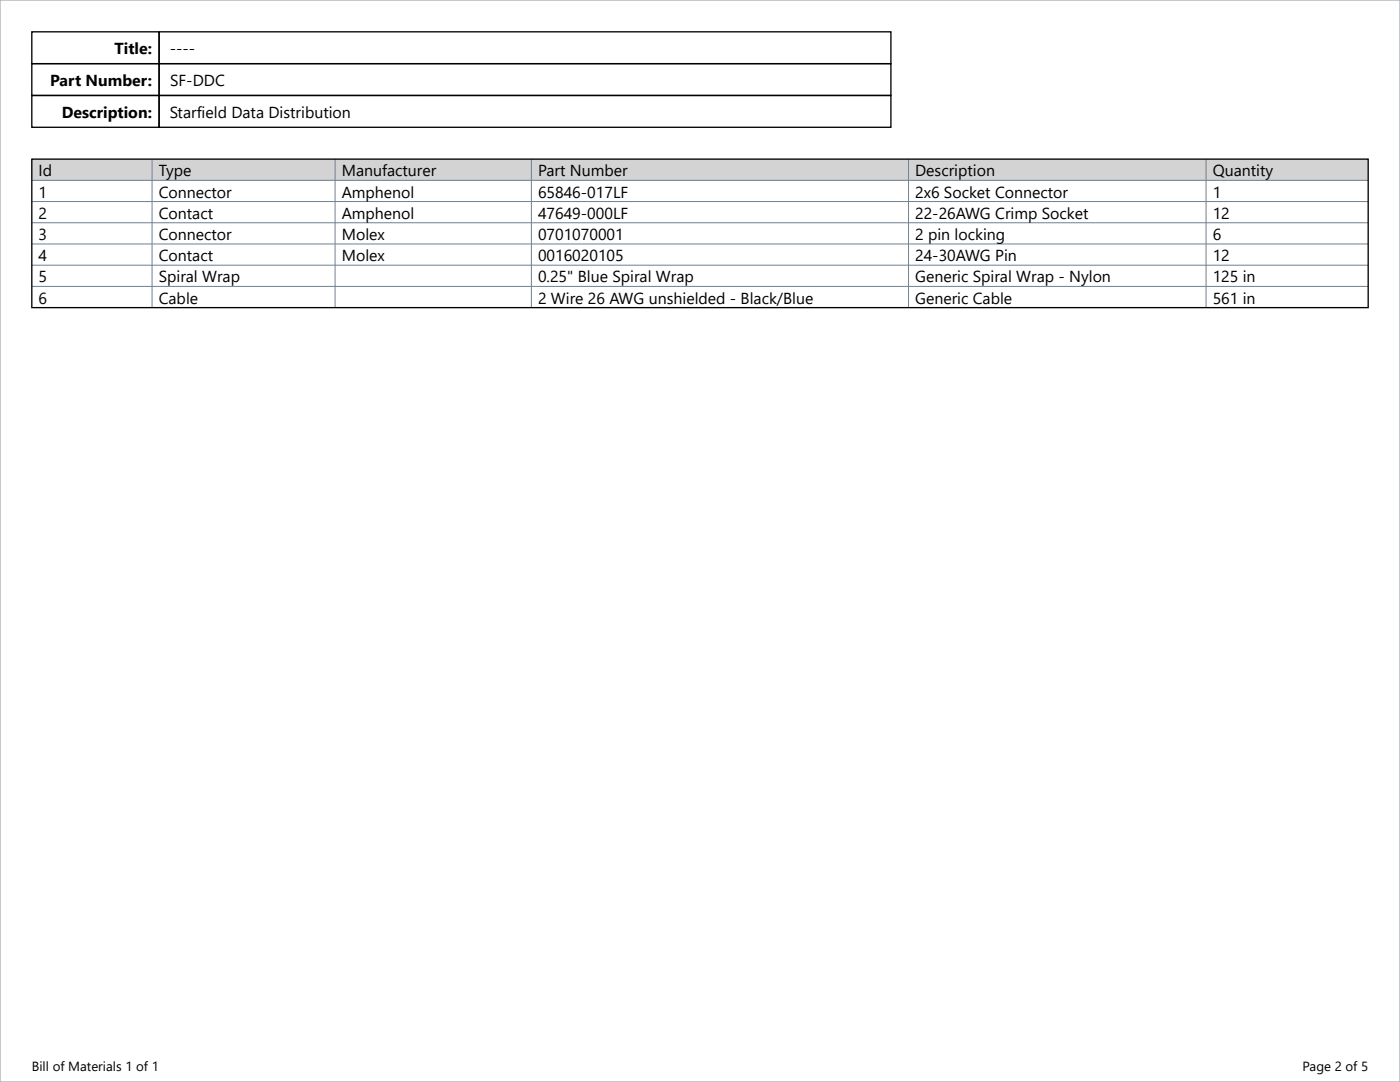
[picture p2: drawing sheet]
<svg xmlns="http://www.w3.org/2000/svg" width="279mm" height="216mm" viewBox="0 0 279 216" stroke-linecap="round" stroke-linejoin="round" font-family="sans-serif">
<defs><g id="words">
<g font-size="3.2">
<text x="22.9" y="10.8">Title:</text>
<text x="33.9" y="10.8">----</text>
<text x="10" y="17.2">Part Number:</text>
<text x="33.9" y="17.2">SF-DDC</text>
<text x="12.4" y="23.5">Description:</text>
<text x="33.9" y="23.5">Starfield Data Distribution</text>
<text x="7.7" y="35.2">Id</text>
<text x="31.7" y="35.2">Type</text>
<text x="68.2" y="35.2">Manufacturer</text>
<text x="107.4" y="35.2">Part Number</text>
<text x="182.6" y="35.2">Description</text>
<text x="242" y="35.2">Quantity</text>
<text x="7.7" y="39.4">1</text>
<text x="31.7" y="39.4">Connector</text>
<text x="68.2" y="39.4">Amphenol</text>
<text x="107.4" y="39.4">65846-017LF</text>
<text x="182.6" y="39.4">2x6 Socket Connector</text>
<text x="242" y="39.4">1</text>
<text x="7.7" y="43.6">2</text>
<text x="7.7" y="47.9">3</text>
<text x="31.7" y="43.6">Contact</text>
<text x="31.7" y="47.9">Connector</text>
<text x="68.2" y="43.6">Amphenol</text>
<text x="68.2" y="47.9">Molex</text>
<text x="107.4" y="43.6">47649-000LF</text>
<text x="107.4" y="47.9">0701070001</text>
<text x="182.6" y="43.6">22-26AWG Crimp Socket</text>
<text x="182.6" y="47.9">2 pin locking</text>
<text x="242" y="47.9">6</text>
<text x="242" y="43.6">12</text>
<text x="7.7" y="52.1">4</text>
<text x="31.7" y="52.1">Contact</text>
<text x="68.2" y="52.1">Molex</text>
<text x="107.4" y="52.1">0016020105</text>
<text x="182.6" y="52.1">24-30AWG Pin</text>
<text x="242" y="52.1">12</text>
<text x="7.7" y="56.3">5</text>
<text x="31.7" y="56.3">Spiral Wrap</text>
<text x="107.4" y="56.3">0.25&quot; Blue Spiral Wrap</text>
<text x="182.6" y="56.3">Generic Spiral Wrap - Nylon</text>
<text x="242" y="56.3">125 in</text>
<text x="7.7" y="60.6">6</text>
<text x="31.7" y="60.6">Cable</text>
<text x="107.4" y="60.6">2 Wire 26 AWG unshielded - Black/Blue</text>
<text x="182.6" y="60.6">Generic Cable</text>
<text x="242" y="60.6">561 in</text>
</g>
<g font-size="2.6">
<text x="6.3" y="213.7">Bill of Materials 1 of 1</text>
<text x="260" y="213.7">Page 2 of 5</text>
</g>
</g></defs>
<path d="M0 0h279.4v215.9h-279.4z" fill="none" stroke="#a9b0b8" stroke-width=".26"/>
<path d="M6.4 31.7h266.7v29.7h-266.7z" fill-rule="evenodd" fill="#fff"/>
<path d="M6.4 31.7h266.7v4.3h-266.7z" fill-rule="evenodd" fill="#d3d3d3"/>
<path d="M6.4 36h266.7M30.4 31.7v29.7M66.9 31.7v29.7M106.1 31.7v29.7M181.3 31.7v29.7M240.7 31.7v29.7M6.4 40.2h266.7M6.4 44.4h266.7M6.4 48.7h266.7M6.4 52.9h266.7M6.4 57.1h266.7" fill="none" stroke="#708090" stroke-width=".2"/>
<path d="M6.4 12.7h25.4v6.3h-25.4zM6.4 6.3h25.4v6.4h-25.4zM6.4 19h25.4v6.4h-25.4zM31.8 6.3h146v6.4h-146zM31.8 12.7h146v6.3h-146zM31.8 19h146v6.4h-146zM6.4 31.7h266.7v29.7h-266.7z" fill="none" stroke="#000" stroke-width=".26"/>
<use href="#words"/>
</svg>
